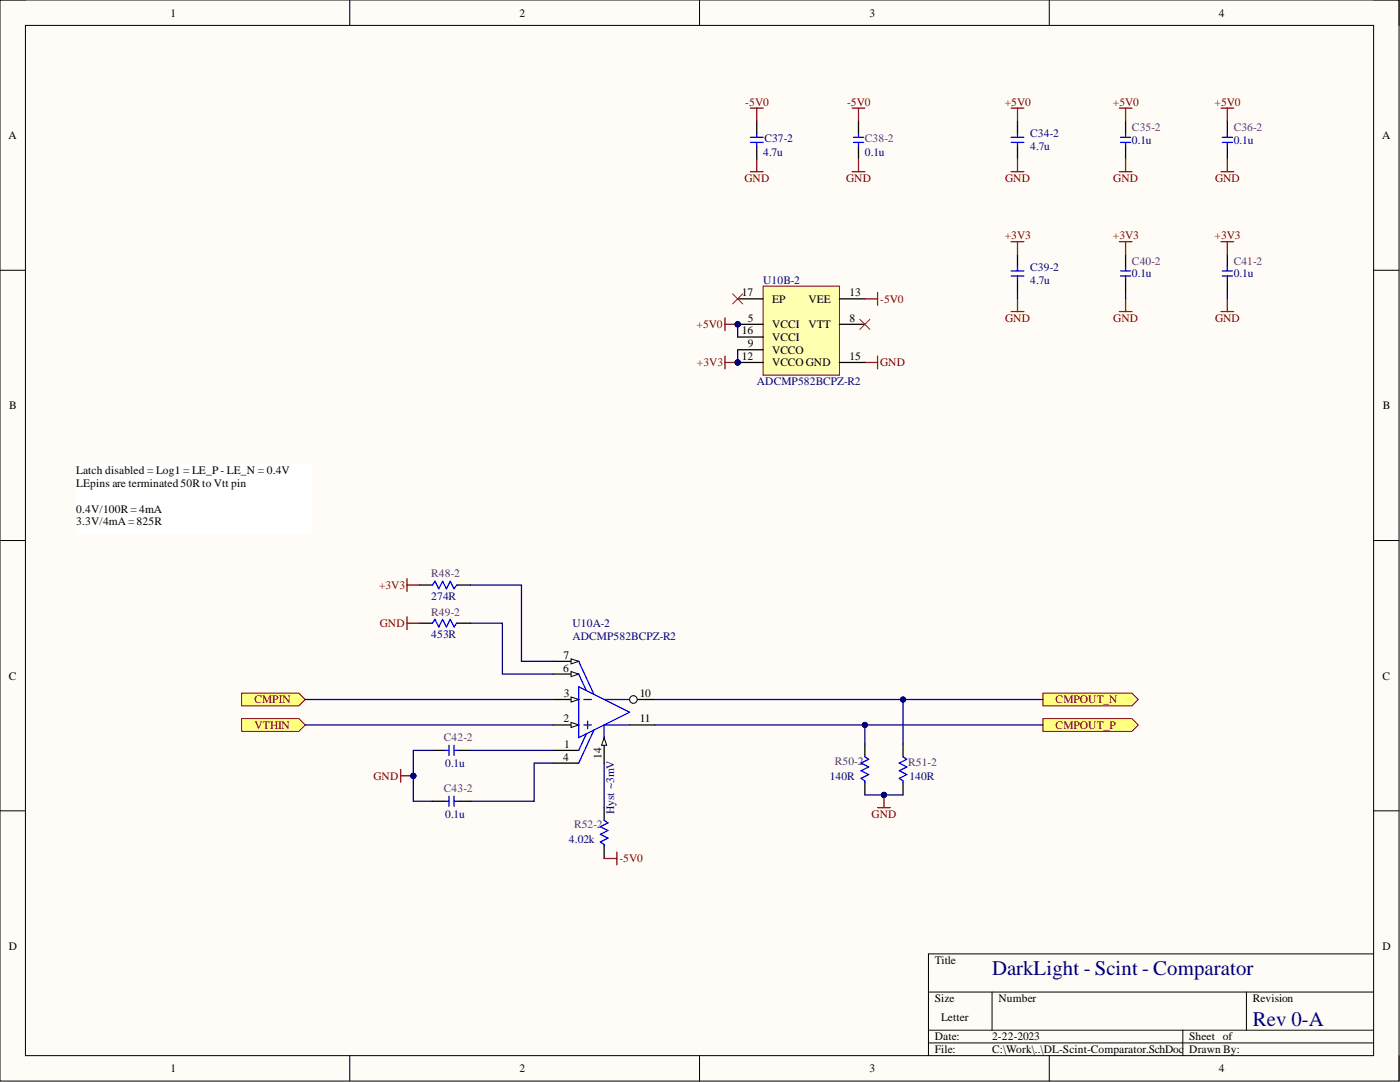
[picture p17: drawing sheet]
<svg xmlns="http://www.w3.org/2000/svg" width="279mm" height="216mm" viewBox="0 0 279 216" stroke-linecap="round" stroke-linejoin="round" font-family="sans-serif">
<defs><g id="words">
<g font-size="4.1" fill="#000080">
<text x="198" y="194.5">DarkLight - Scint - Comparator</text>
<text x="250" y="204.6">Rev 0-A</text>
</g>
<g font-size="2.3">
<text x="34" y="3.3">1</text>
<text x="103.6" y="3.3">2</text>
<text x="173.5" y="3.3">3</text>
<text x="243.3" y="3.3">4</text>
<text x="1.7" y="27.7">A</text>
<text x="275.8" y="27.7">A</text>
<text x="148.1" y="59.1">17</text>
<text x="169.6" y="59.1">13</text>
<text x="149.3" y="64.2">5</text>
<text x="154.1" y="65.5">VCCI</text>
<text x="154.1" y="60.4">EP</text>
<text x="161.3" y="65.5">VTT</text>
<text x="161.3" y="60.4">VEE</text>
<text x="169.6" y="64.2">8</text>
<text x="148.1" y="71.8">12</text>
<text x="148.1" y="66.7">16</text>
<text x="149.3" y="69.3">9</text>
<text x="154.1" y="70.5">VCCO</text>
<text x="154.1" y="68">VCCI</text>
<text x="169.6" y="71.8">15</text>
<text x="154.1" y="73.1">VCCO GND</text>
<text x="1.9" y="81.6">B</text>
<text x="276" y="81.6">B</text>
<text x="15.2" y="94.7">Latch disabled = Log1 = LE_P - LE_N = 0.4V</text>
<text x="15.2" y="97.2">LEpins are terminated 50R to Vtt pin</text>
<text x="15.2" y="102.3">0.4V/100R = 4mA</text>
<text x="15.2" y="104.8">3.3V/4mA = 825R</text>
<text x="112.4" y="131.5">7</text>
<text x="1.8" y="135.6">C</text>
<text x="112.4" y="134">6</text>
<text x="275.9" y="135.6">C</text>
<text x="112.5" y="139.1">3</text>
<text x="127.7" y="139.1">10</text>
<text x="112.4" y="144.1">2</text>
<text x="112.6" y="149.2">1</text>
<text x="127.7" y="144.1">11</text>
<text x="112.4" y="151.8">4</text>
<text x="120.1" y="151.4" transform="rotate(-90 120.1 151.4)">14</text>
<text x="1.8" y="189.5">D</text>
<text x="275.9" y="189.5">D</text>
<text x="186.6" y="192.4">Title</text>
<text x="186.6" y="200">Size</text>
<text x="187.8" y="203.8">Letter</text>
<text x="199.3" y="200">Number</text>
<text x="250" y="200">Revision</text>
<text x="186.6" y="207.6">Date:</text>
<text x="198" y="207.6">2-22-2023</text>
<text x="237.3" y="207.6">Sheet of</text>
<text x="34" y="213.9">1</text>
<text x="103.6" y="213.9">2</text>
<text x="173.5" y="213.9">3</text>
<text x="186.6" y="210.1">File:</text>
<text x="198" y="210.1">C:\Work\..\DL-Scint-Comparator.SchDoc</text>
<text x="237.3" y="210.1">Drawn By:</text>
<text x="243.3" y="213.9">4</text>
</g>
<g font-size="2.3" fill="#800000">
<text x="148.7" y="21.1">-5V0</text>
<text x="169" y="21.1">-5V0</text>
<text x="200.5" y="21.1">+5V0</text>
<text x="222.1" y="21.1">+5V0</text>
<text x="242.4" y="21.1">+5V0</text>
<text x="148.6" y="36.3">GND</text>
<text x="168.9" y="36.3">GND</text>
<text x="200.6" y="36.3">GND</text>
<text x="222.2" y="36.3">GND</text>
<text x="242.5" y="36.3">GND</text>
<text x="200.5" y="47.7">+3V3</text>
<text x="222.1" y="47.7">+3V3</text>
<text x="242.4" y="47.7">+3V3</text>
<text x="139" y="65.5">+5V0</text>
<text x="175.6" y="60.4">-5V0</text>
<text x="200.6" y="64.2">GND</text>
<text x="222.2" y="64.2">GND</text>
<text x="242.5" y="64.2">GND</text>
<text x="139.1" y="73.1">+3V3</text>
<text x="175.6" y="73.1">GND</text>
<text x="75.6" y="117.5">+3V3</text>
<text x="75.8" y="125.1">GND</text>
<text x="50.8" y="140.3">CMPIN</text>
<text x="210.7" y="140.3">CMPOUT_N</text>
<text x="50.8" y="145.4">VTHIN</text>
<text x="210.7" y="145.4">CMPOUT_P</text>
<text x="74.5" y="155.6">GND</text>
<text x="174" y="163.2">GND</text>
<text x="123.6" y="172.1">-5V0</text>
</g>
<g font-size="2.3" fill="#000080">
<text x="152.6" y="28.4">C37-2</text>
<text x="205.6" y="29.9">4.7u</text>
<text x="205.6" y="27.4">C34-2</text>
<text x="225.9" y="28.7">0.1u</text>
<text x="246.2" y="28.7">0.1u</text>
<text x="152.3" y="31.2">4.7u</text>
<text x="172.6" y="31.2">0.1u</text>
<text x="152.3" y="56.6">U10B-2</text>
<text x="205.6" y="56.6">4.7u</text>
<text x="205.6" y="54.1">C39-2</text>
<text x="225.9" y="55.3">0.1u</text>
<text x="246.2" y="55.3">0.1u</text>
<text x="151" y="76.9">ADCMP582BCPZ-R2</text>
<text x="86" y="119.8">274R</text>
<text x="114.2" y="125.1">U10A-2</text>
<text x="86" y="127.4">453R</text>
<text x="114.2" y="127.7">ADCMP582BCPZ-R2</text>
<text x="88.8" y="153">0.1u</text>
<text x="165.6" y="155.6">140R</text>
<text x="181.5" y="155.6">140R</text>
<text x="88.8" y="163.2">0.1u</text>
<text x="122.6" y="162.4" transform="rotate(-90 122.6 162.4)">Hyst ~3mV</text>
<text x="113.5" y="168.3">4.02k</text>
</g>
<g font-size="2.3" fill="#800080">
<text x="172.6" y="28.4">C38-2</text>
<text x="225.9" y="26.1">C35-2</text>
<text x="246.2" y="26.1">C36-2</text>
<text x="225.9" y="52.8">C40-2</text>
<text x="246.2" y="52.8">C41-2</text>
<text x="86" y="115.2">R48-2</text>
<text x="86" y="122.8">R49-2</text>
<text x="88.6" y="148">C42-2</text>
<text x="166.6" y="152.6">R50-2</text>
<text x="181.2" y="152.8">R51-2</text>
<text x="88.6" y="158.1">C43-2</text>
<text x="114.6" y="165.3">R52-2</text>
</g>
</g></defs>
<path d="M0 0h279.2v215.7h-279.2z" fill-rule="evenodd" fill="#fffcf8"/>
<path d="M0 0h279.2v215.7h-279.2z" fill="none" stroke="#000" stroke-width=".2"/>
<path d="M5.1 5.1h269v205.5h-269z" fill-rule="evenodd" fill="#fffcf8"/>
<g fill="none" stroke="#000" stroke-width=".2">
<path d="M0 0h5.1M69.8 0v5.1M139.6 0v5.1M209.4 0v5.1M274.1 0h5.1v5.1M5.1 5.1h269v205.5h-269zM0 53.9h5.1M274.1 53.9h5.1M0 107.9h5.1M274.1 107.9h5.1M0 161.8h5.1M274.1 161.8h5.1"/>
<path d="M185.3 198h88.8M198 198v7.6M248.8 198v7.6M274.1 190.3h-88.8v20.3M69.8 210.6v5.1M139.6 210.6v5.1M185.3 205.6h88.8M185.3 208.1h88.8M209.4 210.6v5.1M236.1 205.6v5M279.2 210.6v5.1"/>
</g>
<path d="M172.6 72.3h2.5M175.1 71.1v2.5M176.4 158.6v2.6M175.1 161.2h2.6" fill="none" stroke="#800000" stroke-width=".25"/>
<circle cx="176.4" cy="158.6" r=".51" fill="#000080"/>
<circle cx="176.4" cy="158.6" r=".51" fill="none" stroke="#000080" stroke-width=".2"/>
<path d="M110.4 144.7h5.1M172.6 148.5v2.5M172.6 156.1v2.5M180.2 148.5v2.5M180.2 156.1v2.5" fill="none" stroke="#000" stroke-width=".25"/>
<path d="M172.6 151l.8 .5-1.6 .8 1.6 .7-1.6 .8 1.6 .8-1.6 .7 .8 .5v.3M180.2 151l.8 .5-1.5 .8 1.5 .7-1.5 .8 1.5 .8-1.5 .7 .7 .5v.3" fill="none" stroke="#00f" stroke-width=".25"/>
<path d="M114 144.1l1.5 .6-1.5 .5z" fill="#f8fcff"/>
<path d="M114 144.1l1.5 .6-1.5 .5z" fill="none" stroke="#000" stroke-width=".2"/>
<path d="M110.4 139.6h5.1" fill="none" stroke="#000" stroke-width=".25"/>
<path d="M114 139.1l1.5 .5-1.5 .5z" fill="#f8fcff"/>
<path d="M114 139.1l1.5 .5-1.5 .5z" fill="none" stroke="#000" stroke-width=".2"/>
<path d="M125.6 139.6h5.1" fill="none" stroke="#000" stroke-width=".25"/>
<circle cx="126.4" cy="139.6" r=".76" fill="#f8fcff"/>
<circle cx="126.4" cy="139.6" r=".76" fill="none" stroke="#000" stroke-width=".2"/>
<path d="M110.4 134.5h5.1M125.6 144.7h5.1" fill="none" stroke="#000" stroke-width=".25"/>
<path d="M114 134l1.5 .5-1.5 .5z" fill="#f8fcff"/>
<path d="M114 134l1.5 .5-1.5 .5z" fill="none" stroke="#000" stroke-width=".2"/>
<path d="M120.6 147.2v5.1" fill="none" stroke="#000" stroke-width=".25"/>
<path d="M120.6 147.2l.5 1.5h-1z" fill="#f8fcff"/>
<path d="M120.6 147.2l.5 1.5h-1z" fill="none" stroke="#000" stroke-width=".2"/>
<path d="M110.4 132h5.1" fill="none" stroke="#000" stroke-width=".25"/>
<path d="M114 131.5l1.5 .5-1.5 .5z" fill="#f8fcff"/>
<path d="M114 131.5l1.5 .5-1.5 .5z" fill="none" stroke="#000" stroke-width=".2"/>
<path d="M110.4 152.3h5.1M110.4 149.7h5.1" fill="none" stroke="#000" stroke-width=".25"/>
<path d="M115.5 137l10.1 5.1-10.1 5.1zM115.5 134.5l1.5 3.3M115.5 132l3 6.6M116.5 139.6h1.5M120.6 139.6h5M116.5 144.7h1.5M117 146.4l-1.5 3.3M117.3 143.9v1.5M118.5 145.7l-3 6.6M125.6 144.7h-5v2.5" fill="none" stroke="#00f" stroke-width=".25"/>
<circle cx="147.2" cy="64.7" r=".51" fill="#000080"/>
<circle cx="147.2" cy="64.7" r=".51" fill="none" stroke="#000080" stroke-width=".2"/>
<circle cx="147.2" cy="72.3" r=".51" fill="#000080"/>
<circle cx="147.2" cy="72.3" r=".51" fill="none" stroke="#000080" stroke-width=".2"/>
<path d="M152.3 57.1h15.2v17.8h-15.2z" fill-rule="evenodd" fill="#ffffb0"/>
<path d="M152.3 57.1h15.2v17.8h-15.2z" fill="none" stroke="#800000" stroke-width=".2"/>
<path d="M147.2 64.7h5.1" fill="none" stroke="#000" stroke-width=".25"/>
<circle cx="147.2" cy="64.7" r=".51" fill="#000080"/>
<circle cx="147.2" cy="64.7" r=".51" fill="none" stroke="#000080" stroke-width=".2"/>
<path d="M147.2 69.8h5.1M147.2 72.3h5.1M167.5 64.7h5.1" fill="none" stroke="#000" stroke-width=".25"/>
<circle cx="147.2" cy="72.3" r=".51" fill="#000080"/>
<circle cx="147.2" cy="72.3" r=".51" fill="none" stroke="#000080" stroke-width=".2"/>
<path d="M147.2 59.6h5.1M167.5 59.6h5.1M147.2 67.2h5.1M167.5 72.3h5.1" fill="none" stroke="#000" stroke-width=".25"/>
<path d="M208.1 138.3h17.8l1.3 1.3-1.3 1.2h-17.8z" fill-rule="evenodd" fill="#ffff80"/>
<path d="M208.1 138.3h17.8l1.3 1.3-1.3 1.2h-17.8z" fill="none" stroke="#800000" stroke-width=".2"/>
<path d="M208.1 143.4h17.8l1.3 1.3-1.3 1.2h-17.8z" fill-rule="evenodd" fill="#ffff80"/>
<path d="M208.1 143.4h17.8l1.3 1.3-1.3 1.2h-17.8z" fill="none" stroke="#800000" stroke-width=".2"/>
<path d="M48.2 138.3h11.4l1.3 1.3-1.3 1.2h-11.4z" fill-rule="evenodd" fill="#ffff80"/>
<path d="M48.2 138.3h11.4l1.3 1.3-1.3 1.2h-11.4z" fill="none" stroke="#800000" stroke-width=".2"/>
<path d="M48.2 143.4h11.4l1.3 1.3-1.3 1.2h-11.4z" fill-rule="evenodd" fill="#ffff80"/>
<path d="M48.2 143.4h11.4l1.3 1.3-1.3 1.2h-11.4z" fill="none" stroke="#800000" stroke-width=".2"/>
<path d="M146.2 58.6l2 2.1M148.2 58.6l-2 2.1" fill="none" stroke="#f00" stroke-width=".2"/>
<path d="M144.7 71.1v2.5M144.7 72.3h2.5" fill="none" stroke="#800000" stroke-width=".25"/>
<circle cx="147.2" cy="72.3" r=".51" fill="#000080"/>
<circle cx="147.2" cy="72.3" r=".51" fill="none" stroke="#000080" stroke-width=".2"/>
<path d="M144.7 63.4v2.6M144.7 64.7h2.5" fill="none" stroke="#800000" stroke-width=".25"/>
<circle cx="147.2" cy="64.7" r=".51" fill="#000080"/>
<circle cx="147.2" cy="64.7" r=".51" fill="none" stroke="#000080" stroke-width=".2"/>
<g fill="none" stroke="#800000" stroke-width=".25">
<path d="M149.8 21.6h2.5M151 21.6v2.5M170.1 21.6h2.5M171.3 21.6v2.5M201.8 21.6h2.5M201.8 34.3h2.5M203.1 21.6v2.5M203.1 31.7v2.6M223.4 21.6h2.5M223.4 34.3h2.5M224.6 21.6v2.5M224.6 31.7v2.6"/>
<path d="M172.6 59.6h2.5M175.1 58.4v2.5M201.8 48.2h2.5M203.1 48.2v2.6M203.1 59.6v2.6M223.4 48.2h2.5M224.6 48.2v2.6M224.6 59.6v2.6M201.8 62.2h2.5M223.4 62.2h2.5M81.2 115.5v2.5M81.2 116.7h2.6"/>
<path d="M80 153.5v2.6M80 154.8h2.5M120.6 171.3h2.5M123.1 170v2.6"/>
</g>
<g fill="none" stroke="#000" stroke-width=".25">
<path d="M151 24.1v2.5M151 29.2v2.5M171.3 24.1v2.5M171.3 29.2v2.5M203.1 24.1v2.5M203.1 29.2v2.5M224.6 24.1v2.5M224.6 29.2v2.5M203.1 50.8v2.5M203.1 55.8v2.6M224.6 50.8v2.5M224.6 55.8v2.6"/>
<path d="M83.8 116.7h2.5M91.4 116.7h2.5M86.3 159.9h2.5M86.3 149.7h2.5M91.4 159.9h2.5M91.4 149.7h2.5M120.6 161.2v2.5M120.6 168.8v2.5"/>
</g>
<g fill="none" stroke="#00f" stroke-width=".25">
<path d="M149.8 28.4h2.5M149.8 27.4h2.5M151 26.6v.8M151 28.4v.8M170.3 28.4h2M170.3 27.4h2M171.3 26.6v.8M171.3 28.4v.8M201.8 28.4h2.5M201.8 27.4h2.5M203.1 26.6v.8M203.1 28.4v.8"/>
<path d="M223.6 28.4h2.1M223.6 27.4h2.1M224.6 26.6v.8M224.6 28.4v.8M201.8 55.1h2.5M201.8 54.1h2.5M203.1 53.3v.8M203.1 55.1v.7M223.6 55.1h2.1M223.6 54.1h2.1M224.6 53.3v.8M224.6 55.1v.7"/>
<path d="M86.3 116.7l.5-.7 .8 1.5 .7-1.5 .8 1.5 .8-1.5 .7 1.5 .5-.8h.3M88.8 159.9h.8M88.8 149.7h.8M89.6 148.7v2M89.6 158.9v2M90.6 159.9h.8M90.6 148.7v2M90.6 158.9v2M90.6 149.7h.8M120.6 163.7l.7 .5-1.5 .8 1.5 .7-1.5 .8 1.5 .7-1.5 .8 .8 .5v.3"/>
</g>
<circle cx="82.5" cy="154.8" r=".51" fill="#000080"/>
<circle cx="82.5" cy="154.8" r=".51" fill="none" stroke="#000080" stroke-width=".2"/>
<path d="M83.8 124.4h2.5M91.4 124.4h2.5" fill="none" stroke="#000" stroke-width=".25"/>
<path d="M86.3 124.4l.5-.8 .8 1.5 .7-1.5 .8 1.5 .8-1.5 .7 1.5 .5-.7h.3" fill="none" stroke="#00f" stroke-width=".25"/>
<path d="M81.2 123.1v2.5M81.2 124.4h2.6" fill="none" stroke="#800000" stroke-width=".25"/>
<path d="M15.2 92.6h47v14h-47z" fill-rule="evenodd" fill="#fff"/>
<path d="M15.2 92.6h47v14h-47z" fill="none" stroke="#fff" stroke-width=".2"/>
<path d="M171.6 63.7l2 2M173.6 63.7l-2 2" fill="none" stroke="#f00" stroke-width=".2"/>
<path d="M244.9 24.1v2.5M244.9 29.2v2.5M244.9 50.8v2.5M244.9 55.8v2.6" fill="none" stroke="#000" stroke-width=".25"/>
<path d="M243.9 28.4h2.1M243.9 27.4h2.1M244.9 26.6v.8M244.9 28.4v.8M243.9 55.1h2.1M243.9 54.1h2.1M244.9 53.3v.8M244.9 55.1v.7" fill="none" stroke="#00f" stroke-width=".25"/>
<path d="M149.8 34.3h2.5M151 31.7v2.6M170.1 34.3h2.5M171.3 31.7v2.6M243.7 21.6h2.5M243.7 34.3h2.5M244.9 21.6v2.5M244.9 31.7v2.6M243.7 48.2h2.5M244.9 48.2v2.6M244.9 59.6v2.6M243.7 62.2h2.5" fill="none" stroke="#800000" stroke-width=".25"/>
<path d="M172.6 158.6h3.8" fill="none" stroke="#000080" stroke-width=".25"/>
<circle cx="176.4" cy="158.6" r=".51" fill="#000080"/>
<circle cx="176.4" cy="158.6" r=".51" fill="none" stroke="#000080" stroke-width=".2"/>
<path d="M130.7 139.6h77.4" fill="none" stroke="#000080" stroke-width=".25"/>
<circle cx="180.2" cy="139.6" r=".51" fill="#000080"/>
<circle cx="180.2" cy="139.6" r=".51" fill="none" stroke="#000080" stroke-width=".2"/>
<path d="M172.6 144.7v3.8" fill="none" stroke="#000080" stroke-width=".25"/>
<circle cx="172.6" cy="144.7" r=".51" fill="#000080"/>
<circle cx="172.6" cy="144.7" r=".51" fill="none" stroke="#000080" stroke-width=".2"/>
<path d="M147.2 69.8v2.5" fill="none" stroke="#000080" stroke-width=".25"/>
<circle cx="147.2" cy="72.3" r=".51" fill="#000080"/>
<circle cx="147.2" cy="72.3" r=".51" fill="none" stroke="#000080" stroke-width=".2"/>
<path d="M147.2 64.7v2.5" fill="none" stroke="#000080" stroke-width=".25"/>
<circle cx="147.2" cy="64.7" r=".51" fill="#000080"/>
<circle cx="147.2" cy="64.7" r=".51" fill="none" stroke="#000080" stroke-width=".2"/>
<path d="M203.1 58.4v1.2M224.6 58.4v1.2M93.9 116.7h10.2v15.3h6.3M60.9 139.6h49.5M60.9 144.7h49.5M86.3 149.7h-3.8v5.1M93.9 149.7h16.5M110.4 152.3h-3.8v7.6h-12.7M120.6 152.3v8.9" fill="none" stroke="#000080" stroke-width=".25"/>
<circle cx="82.5" cy="154.8" r=".51" fill="#000080"/>
<circle cx="82.5" cy="154.8" r=".51" fill="none" stroke="#000080" stroke-width=".2"/>
<path d="M93.9 124.4h6.4v10.1h10.1M130.7 144.7h77.4" fill="none" stroke="#000080" stroke-width=".25"/>
<circle cx="172.6" cy="144.7" r=".51" fill="#000080"/>
<circle cx="172.6" cy="144.7" r=".51" fill="none" stroke="#000080" stroke-width=".2"/>
<path d="M244.9 58.4v1.2M176.4 158.6h3.8" fill="none" stroke="#000080" stroke-width=".25"/>
<circle cx="176.4" cy="158.6" r=".51" fill="#000080"/>
<circle cx="176.4" cy="158.6" r=".51" fill="none" stroke="#000080" stroke-width=".2"/>
<path d="M180.2 139.6v8.9" fill="none" stroke="#000080" stroke-width=".25"/>
<circle cx="180.2" cy="139.6" r=".51" fill="#000080"/>
<circle cx="180.2" cy="139.6" r=".51" fill="none" stroke="#000080" stroke-width=".2"/>
<path d="M82.5 154.8v5.1h3.8" fill="none" stroke="#000080" stroke-width=".25"/>
<circle cx="82.5" cy="154.8" r=".51" fill="#000080"/>
<circle cx="82.5" cy="154.8" r=".51" fill="none" stroke="#000080" stroke-width=".2"/>
<use href="#words"/>
</svg>
